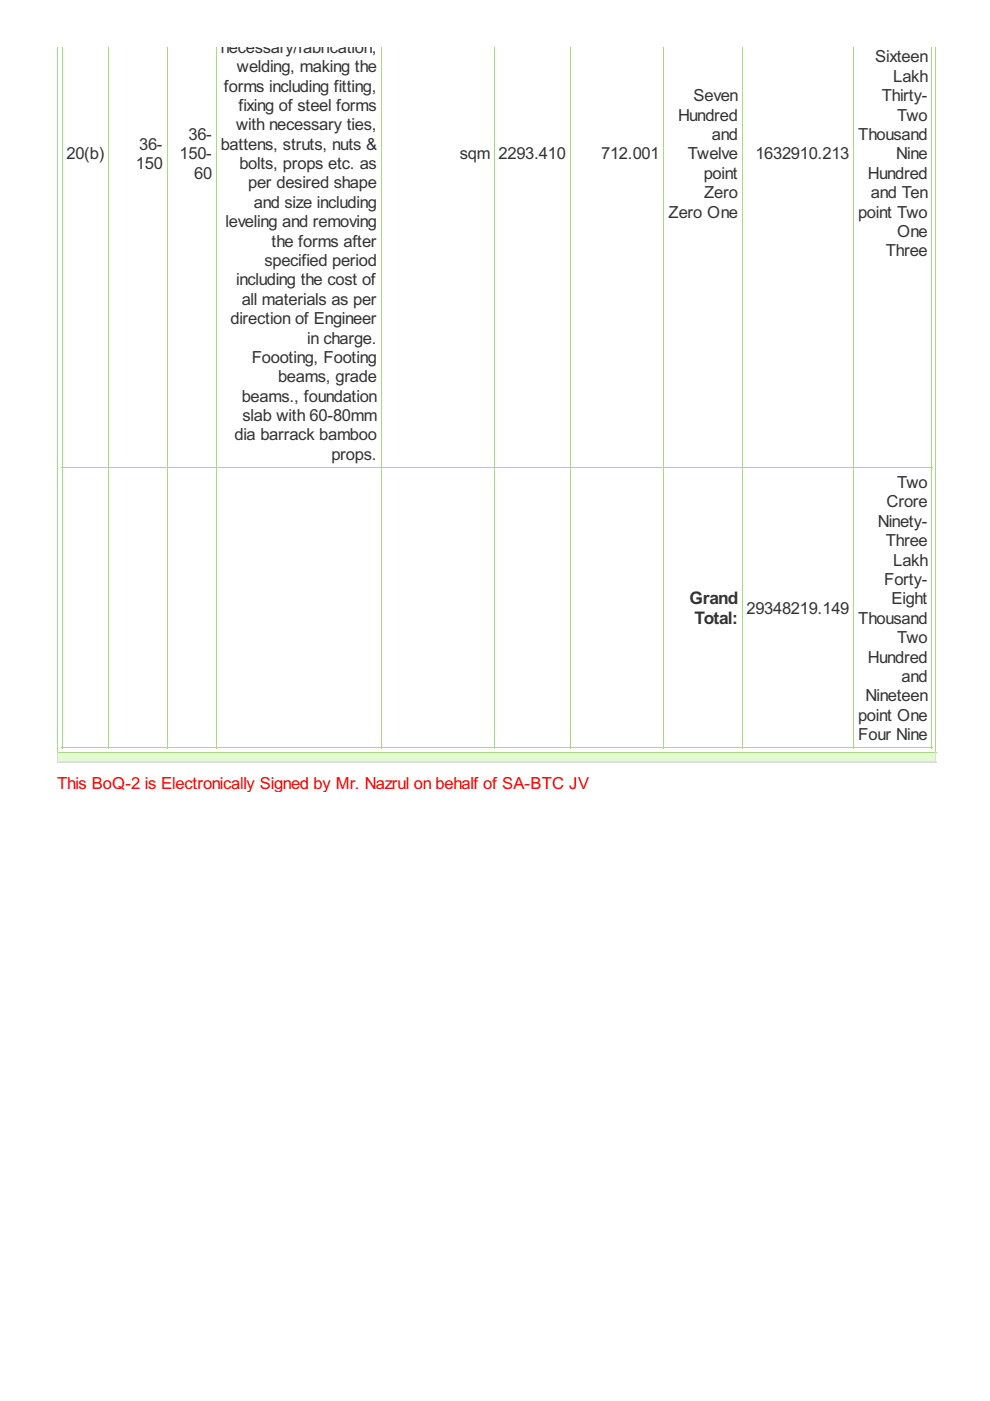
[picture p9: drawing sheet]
<svg xmlns="http://www.w3.org/2000/svg" width="210mm" height="297mm" viewBox="0 0 210 297" stroke-linecap="round" stroke-linejoin="round" font-family="sans-serif">
<defs><g id="words">
<g font-size="4.1" fill="#333">
<text x="146.2" y="128">Grand</text>
<text x="147.2" y="132.3">Total:</text>
</g>
<g font-size="3.9" fill="#333">
<text x="46.8" y="11.2">necessary/fabrication,</text>
<text x="50.2" y="15.3">welding, making the</text>
<text x="185.6" y="13.2">Sixteen</text>
<text x="189.3" y="17.4">Lakh</text>
<text x="47.5" y="19.4">forms including fitting,</text>
<text x="50.6" y="23.5">fixing of steel forms</text>
<text x="147" y="21.5">Seven</text>
<text x="186.9" y="21.5">Thirty-</text>
<text x="40" y="29.7">36-</text>
<text x="50.1" y="27.6">with necessary ties,</text>
<text x="143.8" y="25.6">Hundred</text>
<text x="150.9" y="29.7">and</text>
<text x="182" y="29.7">Thousand</text>
<text x="190.2" y="25.6">Two</text>
<text x="14.1" y="33.8">20(b)</text>
<text x="28.8" y="35.8">150</text>
<text x="29.5" y="31.7">36-</text>
<text x="38.1" y="33.8">150-</text>
<text x="46.8" y="31.7">battens, struts, nuts &amp;</text>
<text x="50.7" y="35.8">bolts, props etc. as</text>
<text x="97.5" y="33.8">sqm</text>
<text x="105.7" y="33.8">2293.410</text>
<text x="127.5" y="33.8">712.001</text>
<text x="145.8" y="33.8">Twelve</text>
<text x="160.2" y="33.8">1632910.213</text>
<text x="190" y="33.8">Nine</text>
<text x="41.2" y="37.9">60</text>
<text x="52.6" y="40">per desired shape</text>
<text x="149.2" y="37.9">point</text>
<text x="184" y="37.9">Hundred</text>
<text x="53.8" y="44.1">and size including</text>
<text x="141.7" y="46.1">Zero One</text>
<text x="149.3" y="42">Zero</text>
<text x="181.9" y="46.1">point Two</text>
<text x="184.7" y="42">and Ten</text>
<text x="47.8" y="48.2">leveling and removing</text>
<text x="57.6" y="52.3">the forms after</text>
<text x="190.2" y="50.2">One</text>
<text x="56.1" y="56.4">specified period</text>
<text x="187.8" y="54.3">Three</text>
<text x="50.1" y="60.5">including the cost of</text>
<text x="51.3" y="64.6">all materials as per</text>
<text x="48.9" y="68.7">direction of Engineer</text>
<text x="53.4" y="76.9">Foooting, Footing</text>
<text x="65.1" y="72.8">in charge.</text>
<text x="59" y="81.1">beams, grade</text>
<text x="51.3" y="85.2">beams., foundation</text>
<text x="51.4" y="89.3">slab with 60-80mm</text>
<text x="49.7" y="93.4">dia barrack bamboo</text>
<text x="70.3" y="97.5">props.</text>
<text x="188" y="107.6">Crore</text>
<text x="190.2" y="103.5">Two</text>
<text x="186.1" y="111.7">Ninety-</text>
<text x="187.8" y="115.8">Three</text>
<text x="189.3" y="119.9">Lakh</text>
<text x="187.5" y="124">Forty-</text>
<text x="158.3" y="130.2">29348219.149</text>
<text x="189" y="128.1">Eight</text>
<text x="182" y="132.3">Thousand</text>
<text x="190.2" y="136.4">Two</text>
<text x="184" y="140.5">Hundred</text>
<text x="183.5" y="148.7">Nineteen</text>
<text x="191.2" y="144.6">and</text>
<text x="181.9" y="152.8">point One</text>
<text x="182" y="156.9">Four Nine</text>
</g>
<text font-size="3.9" fill="#f00" x="12.1" y="167.2">This BoQ-2 is Electronically Signed by Mr. Nazrul on behalf of SA-BTC JV</text>
</g></defs>
<g fill="none" stroke="#a8da7f" stroke-width=".21">
<path d="M13.2 9.9v148.7M23.1 9.9v148.7M35.4 9.9v148.7M45.9 9.9v148.7M80.8 9.9v148.7M104.8 9.9v148.7M120.9 9.9v148.7M140.7 9.9v148.7M157.3 9.9v148.7M181 9.9v148.7M197.6 9.9v148.7M13.1 99.1h184.6"/>
<path d="M13.1 158.5h184.6"/>
</g>
<path d="M12 159.5h186.4v2h-186.4z" fill="#e4fad0"/>
<path d="M12.1 9.9v149.8M198.4 9.9v149.8M12 159.6h186.5" fill="none" stroke="#a8da7f" stroke-width=".21"/>
<path d="M12.1 159.5v2.2M198.4 159.5v2.2" fill="none" stroke="#ddd" stroke-width=".21"/>
<path d="M12 161.5h186.5" fill="none" stroke="#ddd" stroke-width=".34"/>
<use href="#words"/>
</svg>
